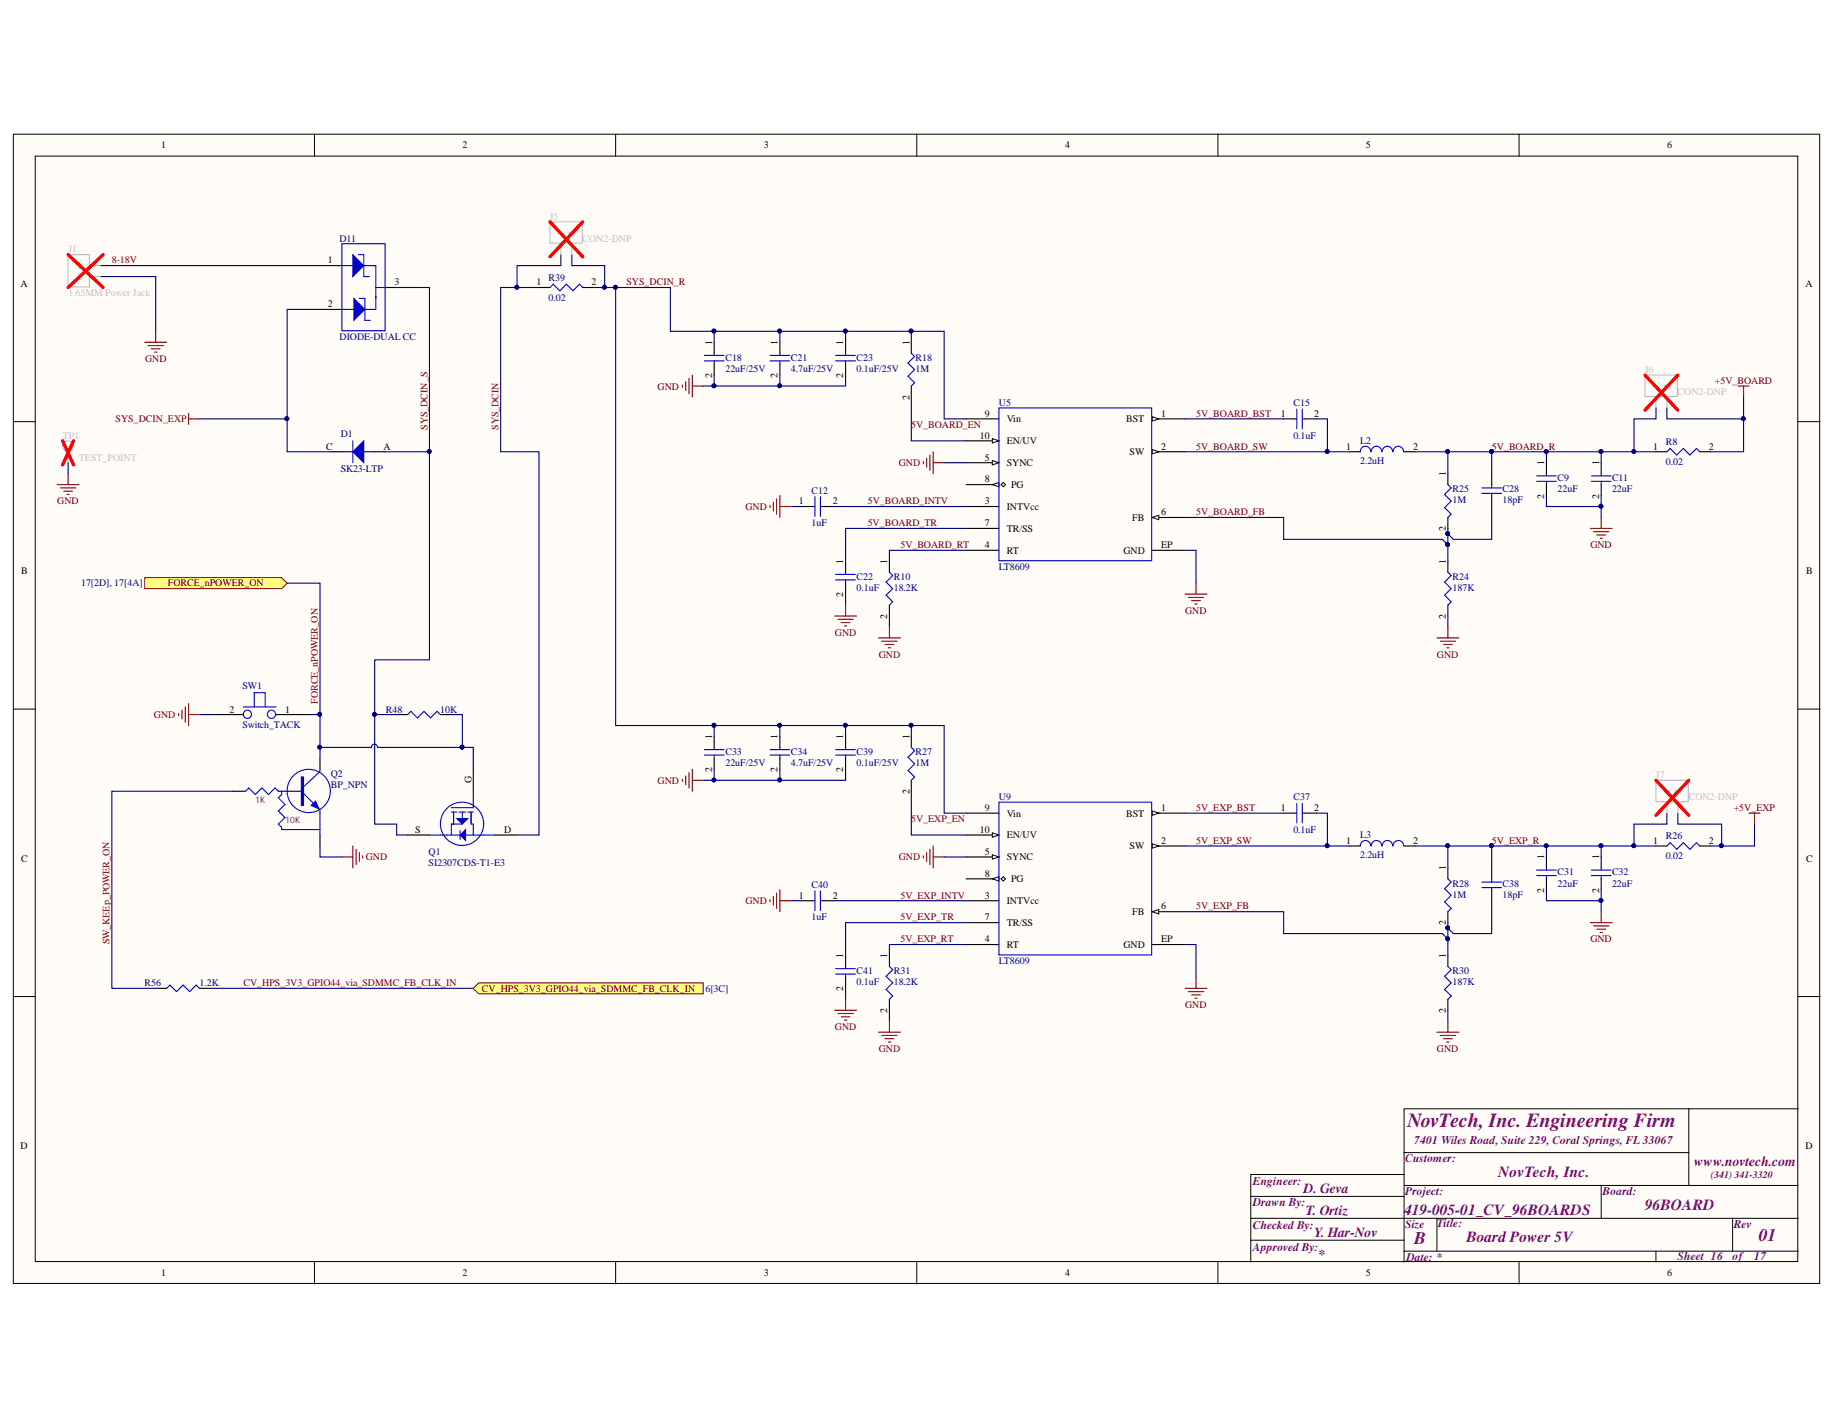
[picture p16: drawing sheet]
<svg xmlns="http://www.w3.org/2000/svg" width="279mm" height="216mm" viewBox="0 0 279 216" stroke-linecap="round" stroke-linejoin="round" font-family="sans-serif">
<defs><g id="words">
<text font-size="3" fill="#800080" x="214.2" y="171.4">NovTech, Inc. Engineering Firm</text>
<g font-size="2.7" fill="#800080">
<text x="215.2" y="189.3">B</text>
<text x="267.6" y="188.8">01</text>
</g>
<g font-size="2.4" fill="#800080">
<text x="228" y="179">NovTech, Inc.</text>
<text x="213.7" y="184.9">419-005-01_CV_96BOARDS</text>
<text x="250.3" y="184">96BOARD</text>
<text x="223.2" y="189">Board Power 5V</text>
</g>
<g font-size="2.1" fill="#800080">
<text x="257.8" y="177.4">www.novtech.com</text>
<text x="198.4" y="181.6">D. Geva</text>
<text x="198.7" y="184.9">T. Ortiz</text>
<text x="200" y="188.3">Y. Har-Nov</text>
<text x="200.6" y="191.6">*</text>
</g>
<g font-size="1.8" fill="#800080">
<text x="213.8" y="176.8">Customer:</text>
<text x="215.2" y="174.1">7401 Wiles Road,Suite 229,Coral Springs,FL 33067</text>
<text x="190.7" y="180.3">Engineer:</text>
<text x="190.7" y="183.4">Drawn By:</text>
<text x="213.8" y="181.8">Project:</text>
<text x="243.9" y="181.8">Board:</text>
<text x="190.7" y="187">Checked By:</text>
<text x="190.7" y="190.3">Approved By:</text>
<text x="213.8" y="186.8">Size</text>
<text x="214" y="191.8">Date: *</text>
<text x="218.7" y="186.7">Title:</text>
<text x="255.3" y="191.6">Sheet 16</text>
<text x="263.7" y="191.6">of</text>
<text x="263.8" y="186.8">Rev</text>
<text x="267" y="191.6">17</text>
</g>
<g font-size="1.5">
<text x="24.5" y="22.6">1</text>
<text x="70.4" y="22.6">2</text>
<text x="116.2" y="22.6">3</text>
<text x="162.1" y="22.6">4</text>
<text x="207.8" y="22.6">5</text>
<text x="253.7" y="22.6">6</text>
<text x="49.9" y="40.1">1</text>
<text x="3.1" y="43.6">A</text>
<text x="49.9" y="46.8">2</text>
<text x="60.1" y="43.4">3</text>
<text x="81.6" y="43.4">1</text>
<text x="90" y="43.4">2</text>
<text x="274.8" y="43.6">A</text>
<text x="108.4" y="52.4" transform="rotate(-90 108.4 52.4)">1</text>
<text x="118.3" y="52.4" transform="rotate(-90 118.3 52.4)">1</text>
<text x="128.3" y="52.4" transform="rotate(-90 128.3 52.4)">1</text>
<text x="138.4" y="52.4" transform="rotate(-90 138.4 52.4)">1</text>
<text x="108.4" y="57.5" transform="rotate(-90 108.4 57.5)">2</text>
<text x="118.3" y="57.5" transform="rotate(-90 118.3 57.5)">2</text>
<text x="128.3" y="57.5" transform="rotate(-90 128.3 57.5)">2</text>
<text x="138.4" y="60.8" transform="rotate(-90 138.4 60.8)">2</text>
<text x="149.9" y="63.4">9</text>
<text x="153.2" y="64.3">Vin</text>
<text x="171.4" y="64.3">BST</text>
<text x="176.7" y="63.4">1</text>
<text x="194.9" y="63.4">1</text>
<text x="200" y="63.4">2</text>
<text x="49.7" y="68.4">C</text>
<text x="58.4" y="68.4">A</text>
<text x="149.1" y="66.7">10</text>
<text x="149.9" y="70.1">5</text>
<text x="153.2" y="70.9">SYNC</text>
<text x="153.2" y="67.6">EN/UV</text>
<text x="171.9" y="69.3">SW</text>
<text x="176.7" y="68.4">2</text>
<text x="204.9" y="68.4">1</text>
<text x="215" y="68.4">2</text>
<text x="235" y="70.7" transform="rotate(-90 235 70.7)">1</text>
<text x="243.4" y="70.7" transform="rotate(-90 243.4 70.7)">1</text>
<text x="251.6" y="68.4">1</text>
<text x="260" y="68.4">2</text>
<text x="121.6" y="76.7">1</text>
<text x="126.7" y="76.7">2</text>
<text x="149.9" y="76.7">3</text>
<text x="149.9" y="73.4">8</text>
<text x="153.2" y="77.6">INTVcc</text>
<text x="153.9" y="74.3">PG</text>
<text x="220" y="72.4" transform="rotate(-90 220 72.4)">1</text>
<text x="235" y="75.9" transform="rotate(-90 235 75.9)">2</text>
<text x="243.4" y="75.9" transform="rotate(-90 243.4 75.9)">2</text>
<text x="149.9" y="83.4">4</text>
<text x="149.9" y="80.1">7</text>
<text x="153.2" y="80.9">TR/SS</text>
<text x="172.3" y="79.2">FB</text>
<text x="176.7" y="78.4">6</text>
<text x="176.7" y="83.4">EP</text>
<text x="220" y="80.8" transform="rotate(-90 220 80.8)">2</text>
<text x="3.2" y="87.4">B</text>
<text x="128.3" y="85.8" transform="rotate(-90 128.3 85.8)">1</text>
<text x="135" y="85.8" transform="rotate(-90 135 85.8)">1</text>
<text x="153.2" y="84.2">RT</text>
<text x="171" y="84.2">GND</text>
<text x="220" y="85.8" transform="rotate(-90 220 85.8)">1</text>
<text x="274.8" y="87.4">B</text>
<text x="128.3" y="90.8" transform="rotate(-90 128.3 90.8)">2</text>
<text x="135" y="94.1" transform="rotate(-90 135 94.1)">2</text>
<text x="220" y="94.1" transform="rotate(-90 220 94.1)">2</text>
<text x="34.9" y="108.4">2</text>
<text x="43.4" y="108.4">1</text>
<text x="108.4" y="112.4" transform="rotate(-90 108.4 112.4)">1</text>
<text x="118.3" y="112.4" transform="rotate(-90 118.3 112.4)">1</text>
<text x="128.3" y="112.4" transform="rotate(-90 128.3 112.4)">1</text>
<text x="138.4" y="112.4" transform="rotate(-90 138.4 112.4)">1</text>
<text x="71.7" y="119.1" transform="rotate(-90 71.7 119.1)">G</text>
<text x="108.4" y="117.5" transform="rotate(-90 108.4 117.5)">2</text>
<text x="118.3" y="117.5" transform="rotate(-90 118.3 117.5)">2</text>
<text x="128.3" y="117.5" transform="rotate(-90 128.3 117.5)">2</text>
<text x="138.4" y="120.8" transform="rotate(-90 138.4 120.8)">2</text>
<text x="149.9" y="123.4">9</text>
<text x="153.2" y="124.2">Vin</text>
<text x="171.4" y="124.2">BST</text>
<text x="176.7" y="123.4">1</text>
<text x="194.9" y="123.4">1</text>
<text x="200" y="123.4">2</text>
<text x="3.2" y="131.1">C</text>
<text x="63.2" y="126.7">S</text>
<text x="76.7" y="126.7">D</text>
<text x="149.1" y="126.7">10</text>
<text x="149.9" y="130.1">5</text>
<text x="153.2" y="130.9">SYNC</text>
<text x="153.2" y="127.5">EN/UV</text>
<text x="171.9" y="129.2">SW</text>
<text x="176.7" y="128.4">2</text>
<text x="204.9" y="128.4">1</text>
<text x="215" y="128.4">2</text>
<text x="235" y="130.7" transform="rotate(-90 235 130.7)">1</text>
<text x="243.4" y="130.7" transform="rotate(-90 243.4 130.7)">1</text>
<text x="251.6" y="128.4">1</text>
<text x="260" y="128.4">2</text>
<text x="274.8" y="131.1">C</text>
<text x="121.6" y="136.8">1</text>
<text x="126.7" y="136.8">2</text>
<text x="149.9" y="136.8">3</text>
<text x="149.9" y="133.4">8</text>
<text x="153.2" y="137.5">INTVcc</text>
<text x="153.9" y="134.2">PG</text>
<text x="220" y="132.4" transform="rotate(-90 220 132.4)">1</text>
<text x="235" y="135.8" transform="rotate(-90 235 135.8)">2</text>
<text x="243.4" y="135.8" transform="rotate(-90 243.4 135.8)">2</text>
<text x="149.9" y="143.3">4</text>
<text x="149.9" y="140.1">7</text>
<text x="153.2" y="140.9">TR/SS</text>
<text x="172.3" y="139.2">FB</text>
<text x="176.7" y="138.4">6</text>
<text x="176.7" y="143.3">EP</text>
<text x="220" y="140.8" transform="rotate(-90 220 140.8)">2</text>
<text x="128.3" y="145.7" transform="rotate(-90 128.3 145.7)">1</text>
<text x="135" y="145.7" transform="rotate(-90 135 145.7)">1</text>
<text x="153.2" y="144.2">RT</text>
<text x="171" y="144.2">GND</text>
<text x="220" y="145.7" transform="rotate(-90 220 145.7)">1</text>
<text x="128.3" y="150.8" transform="rotate(-90 128.3 150.8)">2</text>
<text x="135" y="154.1" transform="rotate(-90 135 154.1)">2</text>
<text x="220" y="154.1" transform="rotate(-90 220 154.1)">2</text>
<text x="3.1" y="174.8">D</text>
<text x="274.8" y="174.8">D</text>
<text x="24.5" y="194.2">1</text>
<text x="70.4" y="194.2">2</text>
<text x="116.2" y="194.2">3</text>
<text x="162.1" y="194.2">4</text>
<text x="207.8" y="194.2">5</text>
<text x="253.7" y="194.2">6</text>
</g>
<g font-size="1.5" fill="#bfbebc">
<text x="83.7" y="33.4">J5</text>
<text x="85.9" y="35.9" transform="rotate(-90 85.9 35.9)">1</text>
<text x="87.6" y="35.9" transform="rotate(-90 87.6 35.9)">2</text>
<text x="10.4" y="38.4">J1</text>
<text x="11.8" y="40.9">1</text>
<text x="88.7" y="36.8">CON2-DNP</text>
<text x="10.4" y="45.1">1.65MM Power Jack</text>
<text x="11.8" y="42.6">2</text>
<text x="250.3" y="56.7">J6</text>
<text x="252.5" y="59.2" transform="rotate(-90 252.5 59.2)">1</text>
<text x="254.2" y="59.2" transform="rotate(-90 254.2 59.2)">2</text>
<text x="255.3" y="60">CON2-DNP</text>
<text x="9.6" y="66.7">TP1</text>
<text x="12" y="70.1">TEST_POINT</text>
<text x="252" y="118.4">J7</text>
<text x="254.2" y="120.9" transform="rotate(-90 254.2 120.9)">1</text>
<text x="255.8" y="120.9" transform="rotate(-90 255.8 120.9)">2</text>
<text x="257" y="121.7">CON2-DNP</text>
</g>
<g font-size="1.5" fill="#800000">
<text x="17" y="40.1">8-18V</text>
<text x="95.3" y="43.4">SYS_DCIN_R</text>
<text x="22.1" y="55.1">GND</text>
<text x="100.1" y="59.3">GND</text>
<text x="261" y="58.4">+5V_BOARD</text>
<text x="17.6" y="64.3">SYS_DCIN_EXP</text>
<text x="65.1" y="65.4" transform="rotate(-90 65.1 65.4)">SYS_DCIN_S</text>
<text x="75.9" y="65.4" transform="rotate(-90 75.9 65.4)">SYS_DCIN</text>
<text x="138.6" y="65.1">5V_BOARD_EN</text>
<text x="182" y="63.4">5V_BOARD_BST</text>
<text x="136.8" y="70.9">GND</text>
<text x="182" y="68.4">5V_BOARD_SW</text>
<text x="227" y="68.4">5V_BOARD_R</text>
<text x="8.7" y="76.7">GND</text>
<text x="113.4" y="77.6">GND</text>
<text x="132" y="76.7">5V_BOARD_INTV</text>
<text x="132" y="80.1">5V_BOARD_TR</text>
<text x="137" y="83.4">5V_BOARD_RT</text>
<text x="182" y="78.4">5V_BOARD_FB</text>
<text x="242" y="83.4">GND</text>
<text x="25.5" y="89.2">FORCE_nPOWER_ON</text>
<text x="180.3" y="93.4">GND</text>
<text x="127.1" y="96.7">GND</text>
<text x="133.7" y="100">GND</text>
<text x="218.7" y="100">GND</text>
<text x="48.4" y="107.1" transform="rotate(-90 48.4 107.1)">FORCE_nPOWER_ON</text>
<text x="23.4" y="109.3">GND</text>
<text x="100.1" y="119.2">GND</text>
<text x="138.6" y="125.1">5V_EXP_EN</text>
<text x="182" y="123.4">5V_EXP_BST</text>
<text x="263.8" y="123.4">+5V_EXP</text>
<text x="55.7" y="130.9">GND</text>
<text x="136.8" y="130.9">GND</text>
<text x="182" y="128.4">5V_EXP_SW</text>
<text x="227" y="128.4">5V_EXP_R</text>
<text x="113.4" y="137.5">GND</text>
<text x="137" y="136.8">5V_EXP_INTV</text>
<text x="16.7" y="143.7" transform="rotate(-90 16.7 143.7)">SW_KEEp_POWER_ON</text>
<text x="137" y="140.1">5V_EXP_TR</text>
<text x="137" y="143.3">5V_EXP_RT</text>
<text x="182" y="138.4">5V_EXP_FB</text>
<text x="242" y="143.3">GND</text>
<text x="37.1" y="150">CV_HPS_3V3_GPIO44_via_SDMMC_FB_CLK_IN</text>
<text x="73.3" y="150.9">CV_HPS_3V3_GPIO44_via_SDMMC_FB_CLK_IN</text>
<text x="180.3" y="153.4">GND</text>
<text x="127.1" y="156.7">GND</text>
<text x="133.7" y="160">GND</text>
<text x="218.7" y="160">GND</text>
</g>
<g font-size="1.5" fill="#000080">
<text x="51.7" y="36.8">D11</text>
<text x="83.5" y="42.8">R39</text>
<text x="83.5" y="45.8">0.02</text>
<text x="51.7" y="51.8">DIODE-DUAL CC</text>
<text x="110.4" y="54.9">C18</text>
<text x="110.4" y="56.6">22uF/25V</text>
<text x="120.4" y="54.9">C21</text>
<text x="120.4" y="56.6">4.7uF/25V</text>
<text x="130.4" y="54.9">C23</text>
<text x="130.4" y="56.6">0.1uF/25V</text>
<text x="139.3" y="54.9">R18</text>
<text x="139.3" y="56.6">1M</text>
<text x="152" y="61.7">U5</text>
<text x="196.8" y="61.7">C15</text>
<text x="51.9" y="66.6">D1</text>
<text x="51.9" y="71.9">SK23-LTP</text>
<text x="196.8" y="66.7">0.1uF</text>
<text x="207" y="67.6">L2</text>
<text x="207" y="70.6">2.2uH</text>
<text x="253.5" y="67.7">R8</text>
<text x="253.5" y="70.8">0.02</text>
<text x="123.5" y="75.1">C12</text>
<text x="221" y="74.9">R25</text>
<text x="221" y="76.5">1M</text>
<text x="228.6" y="74.9">C28</text>
<text x="228.6" y="76.5">18pF</text>
<text x="237" y="73.2">C9</text>
<text x="237" y="74.9">22uF</text>
<text x="245.3" y="73.2">C11</text>
<text x="245.3" y="74.9">22uF</text>
<text x="123.5" y="80.1">1uF</text>
<text x="12.4" y="89.2">17[2D], 17[4A]</text>
<text x="130.4" y="88.2">C22</text>
<text x="130.4" y="89.9">0.1uF</text>
<text x="136" y="88.2">R10</text>
<text x="136" y="89.9">18.2K</text>
<text x="152" y="86.8">LT8609</text>
<text x="221" y="88.2">R24</text>
<text x="221" y="89.9">187K</text>
<text x="36.9" y="104.9">SW1</text>
<text x="36.9" y="110.7">Switch_TACK</text>
<text x="58.7" y="108.4">R48</text>
<text x="67" y="108.4">10K</text>
<text x="50.3" y="118.2">Q2</text>
<text x="50.3" y="119.9">BP_NPN</text>
<text x="110.4" y="114.9">C33</text>
<text x="110.4" y="116.5">22uF/25V</text>
<text x="120.4" y="114.9">C34</text>
<text x="120.4" y="116.5">4.7uF/25V</text>
<text x="130.4" y="114.9">C39</text>
<text x="130.4" y="116.5">0.1uF/25V</text>
<text x="139.3" y="114.9">R27</text>
<text x="139.3" y="116.5">1M</text>
<text x="152" y="121.7">U9</text>
<text x="196.8" y="121.7">C37</text>
<text x="65.2" y="130.1">Q1</text>
<text x="65.2" y="131.8">SI2307CDS-T1-E3</text>
<text x="196.8" y="126.7">0.1uF</text>
<text x="207" y="127.5">L3</text>
<text x="207" y="130.6">2.2uH</text>
<text x="253.5" y="127.7">R26</text>
<text x="253.5" y="130.7">0.02</text>
<text x="123.5" y="135.1">C40</text>
<text x="221" y="134.9">R28</text>
<text x="221" y="136.6">1M</text>
<text x="228.6" y="134.9">C38</text>
<text x="228.6" y="136.6">18pF</text>
<text x="237" y="133.2">C31</text>
<text x="237" y="134.9">22uF</text>
<text x="245.3" y="133.2">C32</text>
<text x="245.3" y="134.9">22uF</text>
<text x="123.5" y="140.1">1uF</text>
<text x="130.4" y="148.3">C41</text>
<text x="130.4" y="149.9">0.1uF</text>
<text x="136" y="148.3">R31</text>
<text x="136" y="149.9">18.2K</text>
<text x="152" y="146.7">LT8609</text>
<text x="221" y="148.3">R30</text>
<text x="221" y="149.9">187K</text>
<text x="22" y="150">R56</text>
<text x="30.4" y="150">1.2K</text>
<text x="107.3" y="150.9">6[3C]</text>
</g>
<text font-size="1.5" fill="#800080" x="260.4" y="179.2">(341) 341-3320</text>
<g font-size="1.4" fill="#800080">
<text x="38.8" y="122.1">1K</text>
<text x="43.4" y="125.3">10K</text>
</g>
</g></defs>
<g fill="#fffcf8" stroke="#000" stroke-width=".15">
<path d="M2 20.4h274.9v174.9h-274.9z"/>
<path d="M5.4 23.8h268.2v168.1h-268.2z"/>
</g>
<g fill="none" stroke="#000" stroke-width=".15">
<path d="M47.9 20.4v3.4M93.7 20.4v3.4M139.5 20.4v3.4M185.3 20.4v3.4M231.2 20.4v3.4M2 64.2h3.4M273.7 64.2h3.3M2 107.9h3.4M273.7 107.9h3.3M2 151.6h3.4M273.7 151.6h3.3M213.7 178.7h-23.4v3.3"/>
<path d="M213.7 175.4v5M213.7 175.4h43.3M257 168.7v11.7M273.7 168.7h-60v6.7M47.9 192v3.4M93.7 192v3.4M139.5 192v3.4M185.3 192v3.4M213.7 188.7h-23.4v3.3M213.7 182h-23.4v3.4M213.7 190.4h60M213.7 190.4v1.6"/>
<path d="M218.7 185.4v5M231.2 192v3.4M243.7 180.4v5M252 190.4v1.6M257 180.4h-43.3v5h-23.4v3.3M257 180.4h16.7M263.7 185.4v5M273.7 185.4h-60v5"/>
</g>
<path d="M53.9 45.4l1.6 1.7-1.6 1.6z" fill="#00f"/>
<path d="M53.9 45.4l1.6 1.7-1.6 1.6z" fill="none" stroke="#00f" stroke-width=".15"/>
<path d="M52 37.1h6.6v13.2h-6.6zM51.9 47.1h2M54.7 45.4h.8v3.3h.9M56.7 40.4h.5v6.7h-1.7" fill="none" stroke="#00f" stroke-width=".17"/>
<path d="M50.4 40.4h1.6M50.4 47.1h1.6M58.7 43.7h1.7" fill="none" stroke="#000" stroke-width=".17"/>
<path d="M53.7 38.7l1.7 1.7-1.7 1.7z" fill="#00f"/>
<path d="M53.7 38.7l1.7 1.7-1.7 1.7z" fill="none" stroke="#00f" stroke-width=".15"/>
<path d="M54.5 38.7h.9v3.4h.8M52 40.4h1.7M55.4 40.4h1.6M57.2 43.7h1.5" fill="none" stroke="#00f" stroke-width=".17"/>
<path d="M10.4 38.7h3.2v5h-3.2zM13.7 42.1h1.7M13.7 40.4h1.7" fill="none" stroke="#bfbebc" stroke-width=".17"/>
<path d="M10.4 38.7l5.3 5M15.7 38.7l-5.3 5" fill="none" stroke="#f00" stroke-width=".5"/>
<path d="M22 52.1h3.4M22.5 52.6h2.4M23 53.1h1.4M23.5 53.6h.4M23.7 50.4v1.7" fill="none" stroke="#800000" stroke-width=".17"/>
<path d="M15.4 42.1h8.3v8.3" fill="none" stroke="#000080" stroke-width=".17"/>
<path d="M175.3 63.7h5" fill="none" stroke="#000" stroke-width=".17"/>
<path d="M175.3 63.4l1 .3-1 .4z" fill="#fffcf8"/>
<path d="M175.3 63.4l1 .3-1 .4z" fill="none" stroke="#000" stroke-width=".15"/>
<path d="M175.3 68.7h5" fill="none" stroke="#000" stroke-width=".17"/>
<path d="M175.3 68.4l1 .3-1 .4z" fill="#fffcf8"/>
<path d="M175.3 68.4l1 .3-1 .4z" fill="none" stroke="#000" stroke-width=".15"/>
<path d="M147 77.1h5M147 70.4h5M147 83.7h5" fill="none" stroke="#000" stroke-width=".17"/>
<path d="M151 70.1l1 .3-1 .3z" fill="#fffcf8"/>
<path d="M151 70.1l1 .3-1 .3z" fill="none" stroke="#000" stroke-width=".15"/>
<path d="M175.3 78.7h5" fill="none" stroke="#000" stroke-width=".17"/>
<path d="M175.3 78.7l1-.3v.7z" fill="#fffcf8"/>
<path d="M152.3 73.7l.4-.3 .3 .3-.3 .4zM175.3 78.7l1-.3v.7z" fill="none" stroke="#000" stroke-width=".15"/>
<path d="M147 73.7h5M147 80.4h5" fill="none" stroke="#000" stroke-width=".17"/>
<path d="M151 73.7l1-.3v.7z" fill="#fffcf8"/>
<path d="M151 73.7l1-.3v.7z" fill="none" stroke="#000" stroke-width=".15"/>
<path d="M147 63.7h5M147 67.1h5" fill="none" stroke="#000" stroke-width=".17"/>
<path d="M151 66.7l1 .4-1 .3z" fill="#fffcf8"/>
<path d="M151 66.7l1 .4-1 .3z" fill="none" stroke="#000" stroke-width=".15"/>
<g fill="none" stroke="#000" stroke-width=".17">
<path d="M108.7 52.1v1.6M108.7 55.4v1.7M128.7 52.1v1.6M128.7 55.4v1.7M138.7 52.1v1.6M138.7 58.7v1.7M122 77.1h1.7M125.3 77.1h1.7M195.3 63.7h1.7M198.7 63.7h1.6M205.3 68.7h1.7M213.7 68.7h1.6"/>
<path d="M220.3 72.1v1.6M220.3 78.7v1.7M128.7 85.4v1.7M128.7 88.7v1.7M135.3 85.4v1.7M135.3 92.1v1.6M175.3 83.7h5M220.3 85.4v1.7M220.3 92.1v1.6M175.3 123.7h5"/>
</g>
<g fill="none" stroke="#00f" stroke-width=".17">
<path d="M107.2 54.9h3M107.2 54.1h3M108.7 53.7v.4M108.7 54.9v.5M127.2 54.9h3M127.2 54.1h3M128.7 53.7v.4M128.7 54.9v.5M138.7 53.7l.5 .5-1 1 1 1-1 1 1 1-.5 .5M123.7 77.1h.3M124 75.6v3M124.8 77.1h.5"/>
<path d="M124.8 75.6v3M152 62.1h23.3v23.2h-23.3zM197 63.7h.3M197.3 62.2v3M198.2 63.7h.5M198.2 62.2v3M208.6 68.7a.79 .79 0 0 0-.8-.8 .79 .79 0 0 0-.8 .8M210.3 68.7a.79 .79 0 0 0-.8-.8 .79 .79 0 0 0-.8 .8M211.9 68.7a.79 .79 0 0 0-.8-.8 .79 .79 0 0 0-.8 .8M213.6 68.7a.79 .79 0 0 0-.8-.8 .79 .79 0 0 0-.8 .8M220.3 73.7l.5 .5-1 1 1 1-1 1 1 1-.5 .5M127.2 88.2h3"/>
<path d="M127.2 87.4h3M128.7 87.1v.3M128.7 88.2v.5M135.3 87.1l.5 .5-1 1 1 1-1 1 1 1-.5 .5M220.3 87.1l.5 .5-1 1 1 1-1 1 1 1-.5 .5"/>
</g>
<g fill="none" stroke="#000080" stroke-width=".17">
<path d="M108.7 50.4v1.7M108.7 57.1v1.6M118.7 50.4v1.7M118.7 57.1v1.6M128.7 57.1v1.6h-21.7M128.7 50.4v1.7M138.7 50.4v1.7M120.3 77.1h1.7M127 77.1h20M138.7 60.4v6.7h8.3M143.7 70.4h3.3M180.3 78.7h15v3.4h24.2l.8 .8"/>
<path d="M180.3 63.7h15M200.3 63.7h1.7v5M220.3 68.7v3.4M227 77.1v5h-5.8l-.9-.9M227 68.7v3.4M235.3 75.4v1.7h8.4v-1.7M235.3 68.7v1.7M243.7 68.7v1.7M243.7 77.1v1.6M128.7 90.4v1.7M135.3 93.7v1.7M147 80.4h-18.3v5"/>
<path d="M147 83.7h-11.7v1.7M180.3 83.7h1.7v5M220.3 93.7v1.7"/>
</g>
<g fill="#000080" stroke="#000080" stroke-width=".15">
<circle cx="108.6" cy="50.4" r=".29"/>
<circle cx="118.6" cy="50.4" r=".29"/>
<circle cx="128.6" cy="50.4" r=".29"/>
<circle cx="108.6" cy="58.7" r=".29"/>
<circle cx="118.6" cy="58.7" r=".29"/>
<circle cx="138.6" cy="50.4" r=".29"/>
<circle cx="202" cy="68.7" r=".29"/>
<circle cx="220.3" cy="68.7" r=".29"/>
<circle cx="227" cy="68.7" r=".29"/>
<circle cx="220.3" cy="81.2" r=".29"/>
<circle cx="220.3" cy="82.9" r=".29"/>
<circle cx="235.3" cy="68.7" r=".29"/>
<circle cx="243.6" cy="68.7" r=".29"/>
<circle cx="243.6" cy="77" r=".29"/>
</g>
<g fill="none" stroke="#800000" stroke-width=".17">
<path d="M103.9 58.6v.3M104.4 58.1v1.3M104.9 57.6v2.3M105.4 57.1v3.3M105.4 58.7h1.6M264.5 58.7h1.7M265.3 58.7v1.7M117.2 76.9v.3M117.7 76.4v1.3M118.2 75.9v2.3M118.7 75.4v3.3M118.7 77.1h1.6"/>
<path d="M140.5 70.2v.4M141 69.7v1.4M141.5 69.2v2.4M142 68.7v3.4M142 70.4h1.7M243.7 78.7v1.7M127 93.7h3.3M127.5 94.2h2.3M128 94.7h1.3M128.5 95.2h.3M128.7 92.1v1.6M133.7 97.1h3.3"/>
<path d="M134.2 97.6h2.3M134.7 98.1h1.3M135.2 98.6h.3M135.3 95.4v1.7M180.3 90.4h3.4M180.8 90.9h2.4M181.3 91.4h1.4M181.8 91.9h.4M182 88.7v1.7M218.7 97.1h3.3M219.2 97.6h2.3M219.7 98.1h1.3"/>
<path d="M220.2 98.6h.3M220.3 95.4v1.7M242 80.4h3.3M242.5 80.9h2.3M243 81.4h1.3M243.5 81.9h.3"/>
</g>
<path d="M175.3 123.4l1 .3-1 .4z" fill="#fffcf8"/>
<path d="M175.3 123.4l1 .3-1 .4z" fill="none" stroke="#000" stroke-width=".15"/>
<path d="M175.3 128.7h5" fill="none" stroke="#000" stroke-width=".17"/>
<path d="M175.3 128.4l1 .3-1 .4z" fill="#fffcf8"/>
<path d="M175.3 128.4l1 .3-1 .4z" fill="none" stroke="#000" stroke-width=".15"/>
<path d="M147 137h5M147 130.4h5M147 143.7h5" fill="none" stroke="#000" stroke-width=".17"/>
<path d="M151 130l1 .4-1 .3z" fill="#fffcf8"/>
<path d="M151 130l1 .4-1 .3z" fill="none" stroke="#000" stroke-width=".15"/>
<path d="M175.3 138.7h5" fill="none" stroke="#000" stroke-width=".17"/>
<path d="M175.3 138.7l1-.3v.6z" fill="#fffcf8"/>
<path d="M152.3 133.7l.4-.3 .3 .3-.3 .3zM175.3 138.7l1-.3v.6z" fill="none" stroke="#000" stroke-width=".15"/>
<path d="M147 133.7h5M147 140.4h5" fill="none" stroke="#000" stroke-width=".17"/>
<path d="M151 133.7l1-.3v.6z" fill="#fffcf8"/>
<path d="M151 133.7l1-.3v.6z" fill="none" stroke="#000" stroke-width=".15"/>
<path d="M147 123.7h5M147 127.1h5" fill="none" stroke="#000" stroke-width=".17"/>
<path d="M151 126.7l1 .4-1 .3z" fill="#fffcf8"/>
<path d="M151 126.7l1 .4-1 .3z" fill="none" stroke="#000" stroke-width=".15"/>
<g fill="none" stroke="#000" stroke-width=".17">
<path d="M82 43.7h1.7M88.7 43.7h1.7M252 68.7h1.7M258.7 68.7h1.6M108.7 112.1v1.6M108.7 115.4v1.7M128.7 112.1v1.6M128.7 115.4v1.7M138.7 112.1v1.6M138.7 118.7v1.7M122 137h1.7M125.3 137h1.7"/>
<path d="M195.3 123.7h1.7M198.7 123.7h1.6M205.3 128.7h1.7M213.7 128.7h1.6M220.3 132v1.7M220.3 138.7v1.7M252 128.7h1.7M258.7 128.7h1.6M128.7 145.4v1.6M128.7 148.7v1.7M135.3 145.4v1.6M135.3 152v1.7"/>
<path d="M175.3 143.7h5M220.3 145.4v1.6M220.3 152v1.7"/>
</g>
<g fill="none" stroke="#00f" stroke-width=".17">
<path d="M83.7 43.7l.5-.5 1 1 1-1 1 1 1-1 .5 .5M253.7 68.7l.5-.5 1 1 1-1 1 1 1-1 .5 .5M107.2 114.9h3M107.2 114.1h3M108.7 113.7v.4M108.7 114.9v.5M127.2 114.9h3M127.2 114.1h3M128.7 113.7v.4M128.7 114.9v.5M138.7 113.7l.5 .5-1 1 1 1-1 1 1 1-.5 .5M123.7 137h.3"/>
<path d="M124 135.5v3M124.8 137h.5M124.8 135.5v3M152 122.1h23.3v23.2h-23.3zM197 123.7h.3M197.3 122.2v3M198.2 123.7h.5M198.2 122.2v3M208.6 128.7a.79 .79 0 0 0-.8-.8 .79 .79 0 0 0-.8 .8M210.3 128.7a.79 .79 0 0 0-.8-.8 .79 .79 0 0 0-.8 .8M211.9 128.7a.79 .79 0 0 0-.8-.8 .79 .79 0 0 0-.8 .8M213.6 128.7a.79 .79 0 0 0-.8-.8 .79 .79 0 0 0-.8 .8"/>
<path d="M220.3 133.7l.5 .5-1 1 1 1-1 1 1 1-.5 .5M253.7 128.7l.5-.5 1 1 1-1 1 1 1-1 .5 .5M127.2 148.2h3M127.2 147.4h3M128.7 147v.4M128.7 148.2v.5M135.3 147l.5 .5-1 1 1 1-1 1 1 1-.5 .5M220.3 147l.5 .5-1 1 1 1-1 1 1 1-.5 .5"/>
</g>
<g fill="none" stroke="#000080" stroke-width=".17">
<path d="M85.4 38.7v1.7h-6.7v3.3M87 38.7v1.7h5v3.3M15.4 40.4h35M50.4 47.1h-6.7v16.6h-13.3M90.4 43.7h11.6v6.7h41.7v13.3h3.3M93.7 43.7v66.7h50v13.3h3.3M10.4 70.4v1.7M252 62.1v1.6h-3.3v5M253.7 62.1v1.6h11.6M265.3 60.4v8.3h-5M108.7 110.4v1.7M108.7 117.1v1.6"/>
<path d="M118.7 110.4v1.7M118.7 117.1v1.6M128.7 117.1v1.6h-21.7M128.7 110.4v1.7M138.7 110.4v1.7M120.3 137h1.7M127 137h20M138.7 120.4v6.7h8.3M143.7 130.4h3.3M180.3 138.7h15v3.3h24.2l.8 .9M180.3 123.7h15M200.3 123.7h1.7v5"/>
<path d="M220.3 128.7v3.3M227 137v5h-5.8l-.9-.8M227 128.7v3.3M235.3 135.4v1.6h8.4v-1.6M235.3 128.7v1.7M243.7 128.7v1.7M243.7 137v1.7M253.7 123.7v1.7h-5v3.3M255.3 123.7v1.7h6.7v3.3M267 125.4v3.3h-6.7M128.7 150.4v1.6M135.3 153.7v1.7"/>
<path d="M147 140.4h-18.3v5M147 143.7h-11.7v1.7M180.3 143.7h1.7v5M220.3 153.7v1.7"/>
</g>
<g fill="#000080" stroke="#000080" stroke-width=".15">
<circle cx="108.6" cy="110.3" r=".29"/>
<circle cx="118.6" cy="110.3" r=".29"/>
<circle cx="128.6" cy="110.3" r=".29"/>
<circle cx="108.6" cy="118.7" r=".29"/>
<circle cx="118.6" cy="118.7" r=".29"/>
<circle cx="138.6" cy="110.3" r=".29"/>
<circle cx="202" cy="128.7" r=".29"/>
<circle cx="220.3" cy="128.7" r=".29"/>
<circle cx="227" cy="128.7" r=".29"/>
<circle cx="220.3" cy="141.2" r=".29"/>
<circle cx="220.3" cy="142.8" r=".29"/>
<circle cx="235.3" cy="128.7" r=".29"/>
<circle cx="243.6" cy="128.7" r=".29"/>
<circle cx="243.6" cy="137" r=".29"/>
<circle cx="43.7" cy="63.7" r=".29"/>
<circle cx="93.6" cy="43.7" r=".29"/>
<circle cx="227" cy="68.7" r=".29"/>
<circle cx="262" cy="128.7" r=".29"/>
<circle cx="92" cy="43.7" r=".29"/>
<circle cx="108.6" cy="50.4" r=".29"/>
<circle cx="118.6" cy="50.4" r=".29"/>
<circle cx="128.6" cy="50.4" r=".29"/>
<circle cx="138.6" cy="50.4" r=".29"/>
<circle cx="78.6" cy="43.7" r=".29"/>
<circle cx="265.3" cy="63.7" r=".29"/>
<circle cx="248.6" cy="68.7" r=".29"/>
<circle cx="248.6" cy="128.7" r=".29"/>
</g>
<g fill="none" stroke="#800000" stroke-width=".17">
<path d="M8.7 73.7h3.3M9.2 74.2h2.3M9.7 74.7h1.3M10.2 75.2h.3M10.4 72.1v1.6M28.7 62.9v1.7M28.7 63.7h1.7M103.9 118.6v.3M104.4 118.1v1.3M104.9 117.6v2.3M105.4 117.1v3.3M105.4 118.7h1.6"/>
<path d="M117.2 136.9v.3M117.7 136.4v1.3M118.2 135.9v2.3M118.7 135.4v3.3M118.7 137h1.6M140.5 130.2v.3M141 129.7v1.3M141.5 129.2v2.3M142 128.7v3.3M142 130.4h1.7M243.7 138.7v1.7M266.2 123.7h1.6"/>
<path d="M267 123.7v1.7M127 153.7h3.3M127.5 154.2h2.3M128 154.7h1.3M128.5 155.2h.3M128.7 152v1.7M133.7 157h3.3M134.2 157.5h2.3M134.7 158h1.3M135.2 158.5h.3M135.3 155.4v1.6M180.3 150.4h3.4"/>
<path d="M180.8 150.9h2.4M181.3 151.4h1.4M181.8 151.9h.4M182 148.7v1.7M218.7 157h3.3M219.2 157.5h2.3M219.7 158h1.3M220.2 158.5h.3M220.3 155.4v1.6M242 140.4h3.3M242.5 140.9h2.3M243 141.4h1.3"/>
<path d="M243.5 141.9h.3"/>
</g>
<g fill="none" stroke="#bfbebc" stroke-width=".17">
<path d="M250.3 57.1h5v3.2h-5zM10.4 68.7v1.7M252 60.4v1.7M253.7 60.4v1.7"/>
<circle cx="10.3" cy="67.9" r=".79"/>
</g>
<path d="M250.3 57.1l5 5.3M255.3 57.1l-5 5.3M9.5 67.1l1.7 3.6M11.2 67.1l-1.7 3.6" fill="none" stroke="#f00" stroke-width=".5"/>
<path d="M53.7 68.7l1.7-1.6v3.3z" fill="#00f"/>
<path d="M53.7 68.7l1.7-1.6v3.3z" fill="none" stroke="#00f" stroke-width=".15"/>
<g fill="none" stroke="#00f" stroke-width=".17">
<path d="M117.2 54.9h3M117.2 54.1h3M118.7 53.7v.4M118.7 54.9v.5M52 68.7h1.7M53.7 67.1v3.3M55.4 68.7h1.6M225.5 74.2h3M225.5 75.1h3M227 73.7v.5M227 75.1v.3M233.8 73.2h3"/>
<path d="M233.8 72.4h3M235.3 72.1v.3M235.3 73.2v.5M242.2 73.2h3M242.2 72.4h3M243.7 72.1v.3M243.7 73.2v.5M117.2 114.9h3M117.2 114.1h3M118.7 113.7v.4M118.7 114.9v.5M225.5 134.2h3"/>
<path d="M225.5 135h3M227 133.7v.5M227 135v.4M233.8 133.2h3M233.8 132.4h3M235.3 132v.4M235.3 133.2v.5M242.2 133.2h3M242.2 132.4h3M243.7 132v.4M243.7 133.2v.5"/>
</g>
<g fill="none" stroke="#000" stroke-width=".17">
<path d="M118.7 52.1v1.6M118.7 55.4v1.7M50.4 68.7h1.6M57 68.7h1.7M227 72.1v1.6M227 75.4v1.7M235.3 70.4v1.7M235.3 73.7v1.7M243.7 70.4v1.7M243.7 73.7v1.7M118.7 112.1v1.6M118.7 115.4v1.7"/>
<path d="M227 132v1.7M227 135.4v1.6M235.3 130.4v1.6M235.3 133.7v1.7M243.7 130.4v1.6M243.7 133.7v1.7"/>
</g>
<path d="M60.4 43.7h5v25h-6.7M43.7 63.7v5h6.7M180.3 68.7h25M215.3 68.7h36.7M220.3 80.4v5M68.7 108.7h1.7v5h1.6v3.4M48.7 128.7v1.7h3.3M180.3 128.7h25M215.3 128.7h36.7M220.3 140.4v5" fill="none" stroke="#000080" stroke-width=".17"/>
<g fill="#000080" stroke="#000080" stroke-width=".15">
<circle cx="65.3" cy="68.7" r=".29"/>
<circle cx="43.7" cy="63.7" r=".29"/>
<circle cx="220.3" cy="128.7" r=".29"/>
<circle cx="227" cy="128.7" r=".29"/>
<circle cx="235.3" cy="128.7" r=".29"/>
<circle cx="243.6" cy="128.7" r=".29"/>
<circle cx="248.6" cy="128.7" r=".29"/>
<circle cx="220.3" cy="142.8" r=".29"/>
<circle cx="220.3" cy="141.2" r=".29"/>
<circle cx="248.6" cy="68.7" r=".29"/>
<circle cx="243.6" cy="68.7" r=".29"/>
<circle cx="235.3" cy="68.7" r=".29"/>
<circle cx="227" cy="68.7" r=".29"/>
<circle cx="220.3" cy="68.7" r=".29"/>
<circle cx="220.3" cy="82.9" r=".29"/>
<circle cx="220.3" cy="81.2" r=".29"/>
<circle cx="202" cy="68.7" r=".29"/>
<circle cx="202" cy="128.7" r=".29"/>
<circle cx="70.3" cy="113.7" r=".29"/>
</g>
<path d="M83.7 33.7h4.9v3.3h-4.9zM85.4 37.1v1.6M87 37.1v1.6M252 118.7h4.9v3.3h-4.9zM253.7 122.1v1.6M255.3 122.1v1.6" fill="none" stroke="#bfbebc" stroke-width=".17"/>
<path d="M83.7 33.7l5 5.4M88.7 33.7l-5 5.4M252 118.7l5 5.4M257 118.7l-5 5.4" fill="none" stroke="#f00" stroke-width=".5"/>
<path d="M52 130.4h1.7M53.7 128.7v3.3M54.2 129.2v2.3M54.7 129.7v1.3M55.2 130.2v.3" fill="none" stroke="#800000" stroke-width=".17"/>
<path d="M69.5 124.6h1.7l-.8 .8z" fill="#00f"/>
<path d="M69.5 124.6h1.7l-.8 .8z" fill="none" stroke="#00f" stroke-width=".15"/>
<path d="M69 123.6v1.8h-.3M71.7 123.6v1.8M72 122.1v.8h-3.3" fill="none" stroke="#00f" stroke-width=".17"/>
<path d="M70 127.1l.9-.9v1.7z" fill="#00f"/>
<path d="M70 127.1l.9-.9v1.7z" fill="none" stroke="#00f" stroke-width=".15"/>
<g fill="none" stroke="#00f" stroke-width=".17">
<path d="M62 108.7l.5-.5 1 1 1-1 1 1 1-1 .5 .5M65.4 127.1h4.6M68.7 123.6h.8M68.7 125.4v1.7M69 125.4h1.4M69.9 123.6h1M70 126.4v1.3M70.4 123.6v1M70.9 127.1h4.5M71.2 123.6h.8M71.7 125.4h.3v1.7M72 120.4v1.7"/>
<path d="M25.4 150.4l.5-.5 1 1 1-1 1 1 1-1 .5 .5"/>
<circle cx="70.3" cy="125.3" r="3.3"/>
</g>
<path d="M60.4 108.7h1.6M67 108.7h1.7M72 117.1v3.3M62 127.1h3.4M75.4 127.1h3.3M23.7 150.4h1.7M30.4 150.4h1.6" fill="none" stroke="#000" stroke-width=".17"/>
<path d="M57 108.7v16.7h3.4v1.7h1.6M57.4 113.7a.46 .46 0 0 0-.4-.5 .46 .46 0 0 0-.5 .5h-7.8v1.7M57.5 113.7h12.9M35.4 120.4h-18.4v30h6.7" fill="none" stroke="#000080" stroke-width=".17"/>
<g fill="#000080" stroke="#000080" stroke-width=".15">
<circle cx="57" cy="108.7" r=".29"/>
<circle cx="48.6" cy="113.7" r=".29"/>
<circle cx="70.3" cy="113.7" r=".29"/>
</g>
<path d="M72 150.4l.9-.9h34.1v1.7h-34.1z" fill-rule="evenodd" fill="#ffff80" stroke="#800000" stroke-width=".15"/>
<path d="M30.4 108.7h1.6M47 108.7h1.7v5M32 150.4h40" fill="none" stroke="#000080" stroke-width=".17"/>
<path d="M32 108.7h5M42 108.7h5" fill="none" stroke="#000" stroke-width=".17"/>
<g fill="none" stroke="#00f" stroke-width=".17">
<path d="M37 107.6h5M38.7 107.6v-2.2h1.7v2.2"/>
<circle cx="37.7" cy="108.7" r=".62"/>
<circle cx="41.3" cy="108.7" r=".62"/>
</g>
<g fill="#000080" stroke="#000080" stroke-width=".15">
<circle cx="48.6" cy="108.7" r=".29"/>
<circle cx="48.6" cy="113.7" r=".29"/>
</g>
<path d="M27.2 108.6v.3M27.7 108.1v1.3M28.2 107.6v2.3M28.7 107.1v3.3M28.7 108.7h1.7" fill="none" stroke="#800000" stroke-width=".17"/>
<path d="M22 87.9h20.9l.8 .8-.8 .9h-20.9z" fill-rule="evenodd" fill="#ffff80" stroke="#800000" stroke-width=".15"/>
<path d="M82 43.7h-5.8v25h5.8v58.4h-3.3M65.4 68.7v31.7h-8.4v8.3h3.4M43.7 88.7h5v20" fill="none" stroke="#000080" stroke-width=".17"/>
<g fill="#000080" stroke="#000080" stroke-width=".15">
<circle cx="65.3" cy="68.7" r=".29"/>
<circle cx="57" cy="108.7" r=".29"/>
<circle cx="78.6" cy="43.7" r=".29"/>
<circle cx="48.6" cy="108.7" r=".29"/>
</g>
<path d="M48.7 115.4v1.7M35.4 120.4h1.6M48.7 127.1v1.6" fill="none" stroke="#000" stroke-width=".17"/>
<g fill="none" stroke="#00f" stroke-width=".17">
<path d="M45.9 118.2h.3v4.4h-.3z"/>
<circle cx="47" cy="120.3" r="3.3"/>
</g>
<path d="M46 118.2v4.4" fill="none" stroke="#00f" stroke-width=".33"/>
<path d="M47.4 122.6l.6-.7 .5 1.2z" fill="#00f"/>
<path d="M48.7 117.1v.3l-2.5 2.3M37 120.4h.4l.5-.5 1 1 1-1 1 1 1-1 .5 .5h3.5M42.9 120.4v.5l-.5 .5 1 1-1 1 1 1-1 1 .5 .5v.3h5.8M46.2 120.7l2.5 2.5v3.9M47.4 122.6l.6-.7 .5 1.2z" fill="none" stroke="#00f" stroke-width=".17"/>
<use href="#words"/>
</svg>
